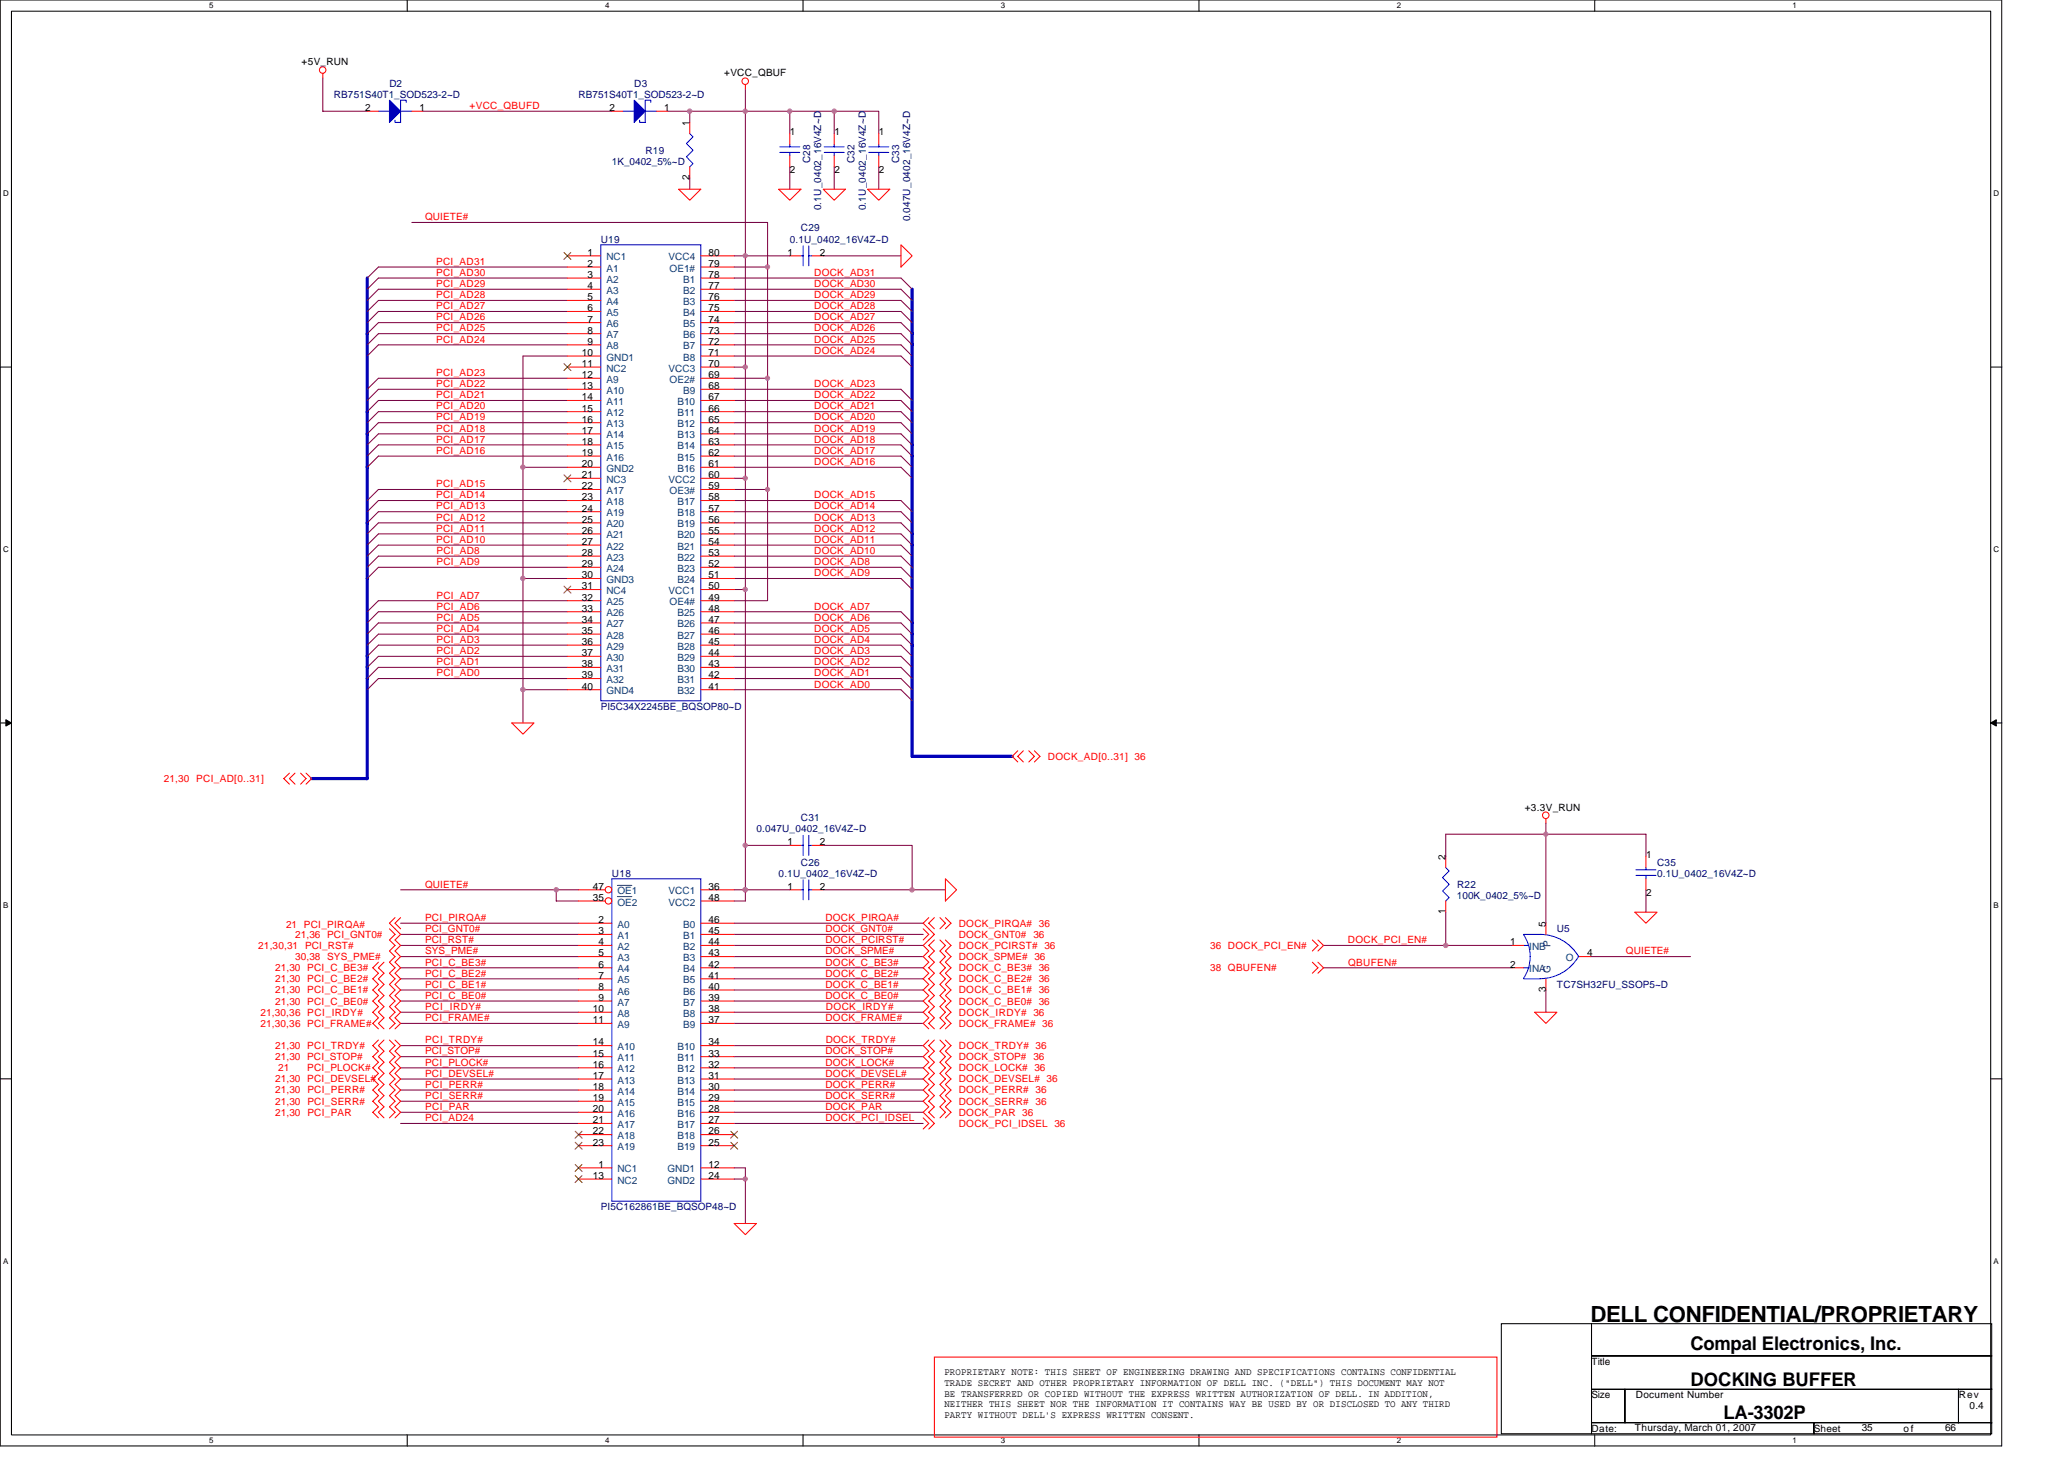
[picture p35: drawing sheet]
<svg xmlns="http://www.w3.org/2000/svg" width="297mm" height="210mm" viewBox="0 0 297 210" stroke-linecap="round" stroke-linejoin="round" font-family="sans-serif">
<defs><g id="words">
<text font-size="3.2" x="228.9" y="190.2">DELL CONFIDENTIAL/PROPRIETARY</text>
<g font-size="2.7">
<text x="243.3" y="194.2">Compal Electronics, Inc.</text>
<text x="243.3" y="199.3">DOCKING BUFFER</text>
<text x="248" y="204.2">LA-3302P</text>
</g>
<g font-size="1.4">
<text x="43.4" y="9.3">+5V_RUN</text>
<text x="104.2" y="10.9">+VCC_QBUF</text>
<text x="52.5" y="16">2</text>
<text x="60.4" y="16">1</text>
<text x="87.7" y="16">2</text>
<text x="95.6" y="16">1</text>
<text x="99.2" y="18.1" transform="rotate(-90 99.2 18.1)">1</text>
<text x="113.7" y="19.4">1</text>
<text x="120.1" y="19.4">1</text>
<text x="126.5" y="19.4">1</text>
<text x="99.2" y="25.9" transform="rotate(-90 99.2 25.9)">2</text>
<text x="113.7" y="24.8">2</text>
<text x="120.1" y="24.8">2</text>
<text x="126.5" y="24.8">2</text>
<text x="84.5" y="36.8">1</text>
<text x="84.5" y="38.4">2</text>
<text x="84.5" y="40">3</text>
<text x="84.5" y="41.6">4</text>
<text x="102" y="40">78</text>
<text x="102" y="41.6">77</text>
<text x="102" y="36.8">80</text>
<text x="102" y="38.4">79</text>
<text x="113.3" y="36.8">1</text>
<text x="118" y="36.8">2</text>
<text x="84.5" y="43.2">5</text>
<text x="84.5" y="44.8">6</text>
<text x="84.5" y="46.4">7</text>
<text x="84.5" y="48">8</text>
<text x="102" y="43.2">76</text>
<text x="102" y="44.8">75</text>
<text x="102" y="46.4">74</text>
<text x="102" y="48">73</text>
<text x="83.7" y="51.2">10</text>
<text x="83.7" y="52.8">11</text>
<text x="84.5" y="49.6">9</text>
<text x="102" y="49.6">72</text>
<text x="102" y="51.2">71</text>
<text x="102" y="52.8">70</text>
<text x="83.7" y="54.4">12</text>
<text x="83.7" y="56">13</text>
<text x="83.7" y="57.6">14</text>
<text x="83.7" y="59.2">15</text>
<text x="102" y="57.6">67</text>
<text x="102" y="59.2">66</text>
<text x="102" y="56">68</text>
<text x="102" y="54.4">69</text>
<text x="83.7" y="60.8">16</text>
<text x="83.7" y="62.4">17</text>
<text x="83.7" y="64">18</text>
<text x="83.7" y="65.6">19</text>
<text x="102" y="60.8">65</text>
<text x="102" y="62.4">64</text>
<text x="102" y="64">63</text>
<text x="102" y="65.6">62</text>
<text x="83.7" y="67.2">20</text>
<text x="83.7" y="68.8">21</text>
<text x="83.7" y="70.4">22</text>
<text x="83.7" y="72">23</text>
<text x="102" y="67.2">61</text>
<text x="102" y="72">58</text>
<text x="102" y="68.8">60</text>
<text x="102" y="70.4">59</text>
<text x="83.7" y="73.6">24</text>
<text x="83.7" y="75.2">25</text>
<text x="83.7" y="76.8">26</text>
<text x="102" y="73.6">57</text>
<text x="102" y="75.2">56</text>
<text x="102" y="76.8">55</text>
<text x="83.7" y="78.4">27</text>
<text x="83.7" y="80">28</text>
<text x="83.7" y="81.6">29</text>
<text x="83.7" y="83.2">30</text>
<text x="102" y="78.4">54</text>
<text x="102" y="80">53</text>
<text x="102" y="81.6">52</text>
<text x="102" y="83.2">51</text>
<text x="83.7" y="84.8">31</text>
<text x="83.7" y="86.4">32</text>
<text x="83.7" y="88">33</text>
<text x="83.7" y="89.6">34</text>
<text x="102" y="88">48</text>
<text x="102" y="89.6">47</text>
<text x="102" y="84.8">50</text>
<text x="102" y="86.4">49</text>
<text x="83.7" y="91.2">35</text>
<text x="83.7" y="92.8">36</text>
<text x="83.7" y="94.4">37</text>
<text x="83.7" y="96">38</text>
<text x="102" y="91.2">46</text>
<text x="102" y="92.8">45</text>
<text x="102" y="94.4">44</text>
<text x="102" y="96">43</text>
<text x="83.7" y="97.6">39</text>
<text x="83.7" y="99.2">40</text>
<text x="102" y="97.6">42</text>
<text x="102" y="99.2">41</text>
<text x="219.4" y="116.7">+3.3V_RUN</text>
<text x="113.3" y="121.6">1</text>
<text x="118" y="121.6">2</text>
<text x="208" y="123.7" transform="rotate(-90 208 123.7)">2</text>
<text x="236.9" y="123.4">1</text>
<text x="85.3" y="128">47</text>
<text x="85.3" y="129.6">35</text>
<text x="102" y="129.6">48</text>
<text x="102" y="128">36</text>
<text x="113.3" y="128">1</text>
<text x="118" y="128">2</text>
<text x="208" y="131.6" transform="rotate(-90 208 131.6)">1</text>
<text x="236.9" y="128.8">2</text>
<text x="86.1" y="132.8">2</text>
<text x="86.1" y="134.4">3</text>
<text x="86.1" y="136">4</text>
<text x="86.1" y="137.6">5</text>
<text x="102" y="132.8">46</text>
<text x="102" y="134.4">45</text>
<text x="102" y="136">44</text>
<text x="102" y="137.6">43</text>
<text x="217.4" y="136">1</text>
<text x="222.5" y="133.3" transform="rotate(-90 222.5 133.3)">5</text>
<text x="228.4" y="137.6">4</text>
<text x="86.1" y="139.2">6</text>
<text x="86.1" y="140.8">7</text>
<text x="86.1" y="142.4">8</text>
<text x="86.1" y="144">9</text>
<text x="102" y="139.2">42</text>
<text x="102" y="140.8">41</text>
<text x="102" y="142.4">40</text>
<text x="102" y="144">39</text>
<text x="217.4" y="139.2">2</text>
<text x="222.5" y="142.7" transform="rotate(-90 222.5 142.7)">3</text>
<text x="85.3" y="145.6">10</text>
<text x="85.3" y="147.2">11</text>
<text x="102" y="145.6">38</text>
<text x="102" y="147.2">37</text>
<text x="85.3" y="150.4">14</text>
<text x="85.3" y="152">15</text>
<text x="85.3" y="153.6">16</text>
<text x="85.3" y="155.2">17</text>
<text x="102" y="150.4">34</text>
<text x="102" y="152">33</text>
<text x="102" y="153.6">32</text>
<text x="102" y="155.2">31</text>
<text x="85.3" y="156.8">18</text>
<text x="85.3" y="158.4">19</text>
<text x="85.3" y="160">20</text>
<text x="85.3" y="161.6">21</text>
<text x="102" y="156.8">30</text>
<text x="102" y="158.4">29</text>
<text x="102" y="160">28</text>
<text x="102" y="161.6">27</text>
<text x="85.3" y="163.2">22</text>
<text x="85.3" y="164.8">23</text>
<text x="86.1" y="168">1</text>
<text x="102" y="163.2">26</text>
<text x="102" y="164.8">25</text>
<text x="102" y="168">12</text>
<text x="85.3" y="169.6">13</text>
<text x="102" y="169.6">24</text>
<text x="135.9" y="197.8">PROPRIETARY NOTE: THIS SHEET OF ENGINEERING DRAWING AND SPECIFICATIONS CONTAINS CONFIDENTIAL</text>
<text x="229" y="196.4">Title</text>
<text x="135.9" y="199.4">TRADE SECRET AND OTHER PROPRIETARY INFORMATION OF DELL INC. (&quot;DELL&quot;) THIS DOCUMENT MAY NOT</text>
<text x="135.9" y="200.9">BE TRANSFERRED OR COPIED WITHOUT THE EXPRESS WRITTEN AUTHORIZATION OF DELL. IN ADDITION,</text>
<text x="135.9" y="202.5">NEITHER THIS SHEET NOR THE INFORMATION IT CONTAINS WAY BE USED BY OR DISCLOSED TO ANY THIRD</text>
<text x="229" y="201.2">Size</text>
<text x="235.4" y="201.2">Document Number</text>
<text x="281.9" y="201.2">Rev</text>
<text x="283.4" y="202.8">0.4</text>
<text x="135.9" y="204">PARTY WITHOUT DELL'S EXPRESS WRITTEN CONSENT.</text>
<text x="229" y="206">Date:</text>
<text x="235.3" y="205.8">Thursday, March 01, 2007</text>
<text x="261" y="206">Sheet</text>
<text x="267.9" y="205.8">35</text>
<text x="274" y="206">of</text>
<text x="279.9" y="205.8">66</text>
</g>
<g font-size="1.4" fill="#000080">
<text x="48" y="14.1">RB751S40T1_SOD523-2~D</text>
<text x="56" y="12.5">D2</text>
<text x="83.3" y="14.1">RB751S40T1_SOD523-2~D</text>
<text x="91.3" y="12.5">D3</text>
<text x="88" y="23.7">1K_0402_5%~D</text>
<text x="92.9" y="22.1">R19</text>
<text x="116.6" y="23.5" transform="rotate(-90 116.6 23.5)">C28</text>
<text x="123" y="23.5" transform="rotate(-90 123 23.5)">C32</text>
<text x="129.4" y="23.5" transform="rotate(-90 129.4 23.5)">C33</text>
<text x="86.5" y="34.9">U19</text>
<text x="113.7" y="34.9">0.1U_0402_16V4Z~D</text>
<text x="115.3" y="33.3">C29</text>
<text x="118.2" y="30.2" transform="rotate(-90 118.2 30.2)">0.1U_0402_16V4Z~D</text>
<text x="124.6" y="30.2" transform="rotate(-90 124.6 30.2)">0.1U_0402_16V4Z~D</text>
<text x="131" y="31.9" transform="rotate(-90 131 31.9)">0.047U_0402_16V4Z~D</text>
<text x="86.5" y="102.1">PI5C34X2245BE_BQSOP80~D</text>
<text x="108.9" y="119.7">0.047U_0402_16V4Z~D</text>
<text x="115.3" y="118.1">C31</text>
<text x="115.3" y="124.5">C26</text>
<text x="238.5" y="124.5">C35</text>
<text x="88.1" y="126.1">U18</text>
<text x="112.1" y="126.1">0.1U_0402_16V4Z~D</text>
<text x="209.7" y="129.3">100K_0402_5%~D</text>
<text x="209.7" y="127.7">R22</text>
<text x="238.5" y="126.1">0.1U_0402_16V4Z~D</text>
<text x="224.1" y="134.1">U5</text>
<text x="224.1" y="142.1">TC7SH32FU_SSOP5~D</text>
<text x="86.5" y="174.1">PI5C162861BE_BQSOP48~D</text>
</g>
<g font-size="1.4" fill="#f00">
<text x="67.6" y="15.7">+VCC_QBUFD</text>
<text x="61.2" y="31.7">QUIETE#</text>
<text x="62.8" y="39.7">PCI_AD30</text>
<text x="62.8" y="38.1">PCI_AD31</text>
<text x="62.8" y="41.3">PCI_AD29</text>
<text x="117.2" y="41.3">DOCK_AD30</text>
<text x="117.2" y="39.7">DOCK_AD31</text>
<text x="62.8" y="46.1">PCI_AD26</text>
<text x="62.8" y="42.9">PCI_AD28</text>
<text x="62.8" y="47.7">PCI_AD25</text>
<text x="62.8" y="44.5">PCI_AD27</text>
<text x="117.2" y="46.1">DOCK_AD27</text>
<text x="117.2" y="47.7">DOCK_AD26</text>
<text x="117.2" y="44.5">DOCK_AD28</text>
<text x="117.2" y="42.9">DOCK_AD29</text>
<text x="62.8" y="49.3">PCI_AD24</text>
<text x="117.2" y="50.9">DOCK_AD24</text>
<text x="117.2" y="49.3">DOCK_AD25</text>
<text x="62.8" y="55.7">PCI_AD22</text>
<text x="62.8" y="58.9">PCI_AD20</text>
<text x="62.8" y="57.3">PCI_AD21</text>
<text x="62.8" y="54.1">PCI_AD23</text>
<text x="117.2" y="55.7">DOCK_AD23</text>
<text x="117.2" y="58.9">DOCK_AD21</text>
<text x="117.2" y="57.3">DOCK_AD22</text>
<text x="62.8" y="65.3">PCI_AD16</text>
<text x="62.8" y="62.1">PCI_AD18</text>
<text x="62.8" y="63.7">PCI_AD17</text>
<text x="62.8" y="60.5">PCI_AD19</text>
<text x="117.2" y="63.7">DOCK_AD18</text>
<text x="117.2" y="62.1">DOCK_AD19</text>
<text x="117.2" y="60.5">DOCK_AD20</text>
<text x="117.2" y="65.3">DOCK_AD17</text>
<text x="62.8" y="70.1">PCI_AD15</text>
<text x="62.8" y="71.7">PCI_AD14</text>
<text x="117.2" y="71.7">DOCK_AD15</text>
<text x="117.2" y="66.9">DOCK_AD16</text>
<text x="62.8" y="76.5">PCI_AD11</text>
<text x="62.8" y="74.9">PCI_AD12</text>
<text x="62.8" y="73.3">PCI_AD13</text>
<text x="117.2" y="73.3">DOCK_AD14</text>
<text x="117.2" y="74.9">DOCK_AD13</text>
<text x="117.2" y="76.5">DOCK_AD12</text>
<text x="62.8" y="78.1">PCI_AD10</text>
<text x="62.8" y="79.7">PCI_AD8</text>
<text x="62.8" y="81.3">PCI_AD9</text>
<text x="117.2" y="78.1">DOCK_AD11</text>
<text x="117.2" y="81.3">DOCK_AD8</text>
<text x="117.2" y="79.7">DOCK_AD10</text>
<text x="117.2" y="82.9">DOCK_AD9</text>
<text x="62.8" y="89.3">PCI_AD5</text>
<text x="62.8" y="86.1">PCI_AD7</text>
<text x="62.8" y="87.7">PCI_AD6</text>
<text x="117.2" y="89.3">DOCK_AD6</text>
<text x="117.2" y="87.7">DOCK_AD7</text>
<text x="62.8" y="94.1">PCI_AD2</text>
<text x="62.8" y="95.7">PCI_AD1</text>
<text x="62.8" y="90.9">PCI_AD4</text>
<text x="62.8" y="92.5">PCI_AD3</text>
<text x="117.2" y="94.1">DOCK_AD3</text>
<text x="117.2" y="95.7">DOCK_AD2</text>
<text x="117.2" y="90.9">DOCK_AD5</text>
<text x="117.2" y="92.5">DOCK_AD4</text>
<text x="62.8" y="97.3">PCI_AD0</text>
<text x="117.2" y="98.9">DOCK_AD0</text>
<text x="117.2" y="97.3">DOCK_AD1</text>
<text x="23.6" y="112.5">21,30 PCI_AD[0..31]</text>
<text x="150.8" y="109.3">DOCK_AD[0..31] 36</text>
<text x="61.2" y="127.7">QUIETE#</text>
<text x="37.2" y="136.5">21,30,31 PCI_RST#</text>
<text x="41.2" y="133.5">21 PCI_PIRQA#</text>
<text x="42.5" y="134.9">21,36 PCI_GNT0#</text>
<text x="61.2" y="132.5">PCI_PIRQA#</text>
<text x="61.2" y="137.3">SYS_PME#</text>
<text x="61.2" y="134.1">PCI_GNT0#</text>
<text x="61.2" y="135.7">PCI_RST#</text>
<text x="118.8" y="135.7">DOCK_PCIRST#</text>
<text x="118.8" y="137.3">DOCK_SPME#</text>
<text x="118.8" y="134.1">DOCK_GNT0#</text>
<text x="118.8" y="132.5">DOCK_PIRQA#</text>
<text x="138" y="134.9">DOCK_GNT0#</text>
<text x="138" y="133.3">DOCK_PIRQA# 36</text>
<text x="138" y="136.5">DOCK_PCIRST# 36</text>
<text x="148.7" y="134.9">36</text>
<text x="174.2" y="136.5">36 DOCK_PCI_EN#</text>
<text x="194" y="135.7">DOCK_PCI_EN#</text>
<text x="234" y="137.3">QUIETE#</text>
<text x="39.6" y="139.7">21,30 PCI_C_BE3#</text>
<text x="39.6" y="142.9">21,30 PCI_C_BE1#</text>
<text x="39.6" y="141.3">21,30 PCI_C_BE2#</text>
<text x="42.5" y="138.1">30,38 SYS_PME#</text>
<text x="61.2" y="138.9">PCI_C_BE3#</text>
<text x="61.2" y="142.1">PCI_C_BE1#</text>
<text x="61.2" y="143.7">PCI_C_BE0#</text>
<text x="61.2" y="140.5">PCI_C_BE2#</text>
<text x="118.8" y="140.5">DOCK_C_BE2#</text>
<text x="118.8" y="143.7">DOCK_C_BE0#</text>
<text x="118.8" y="138.9">DOCK_C_BE3#</text>
<text x="118.8" y="142.1">DOCK_C_BE1#</text>
<text x="138" y="142.9">DOCK_C_BE1# 36</text>
<text x="138" y="141.3">DOCK_C_BE2# 36</text>
<text x="138" y="138.1">DOCK_SPME# 36</text>
<text x="138" y="139.7">DOCK_C_BE3# 36</text>
<text x="174.2" y="139.7">38 QBUFEN#</text>
<text x="194" y="138.9">QBUFEN#</text>
<text x="37.5" y="147.7">21,30,36 PCI_FRAME#</text>
<text x="37.5" y="146.1">21,30,36 PCI_IRDY#</text>
<text x="39.6" y="144.5">21,30 PCI_C_BE0#</text>
<text x="61.2" y="145.3">PCI_IRDY#</text>
<text x="61.2" y="146.9">PCI_FRAME#</text>
<text x="118.8" y="146.9">DOCK_FRAME#</text>
<text x="118.8" y="145.3">DOCK_IRDY#</text>
<text x="138" y="144.5">DOCK_C_BE0# 36</text>
<text x="138" y="147.7">DOCK_FRAME# 36</text>
<text x="138" y="146.1">DOCK_IRDY# 36</text>
<text x="39.6" y="150.9">21,30 PCI_TRDY#</text>
<text x="39.6" y="155.7">21,30 PCI_DEVSEL#</text>
<text x="39.6" y="152.5">21,30 PCI_STOP#</text>
<text x="40" y="154.1">21</text>
<text x="44.2" y="154.1">PCI_PLOCK#</text>
<text x="61.2" y="153.3">PCI_PLOCK#</text>
<text x="61.2" y="151.7">PCI_STOP#</text>
<text x="61.2" y="150.1">PCI_TRDY#</text>
<text x="61.2" y="154.9">PCI_DEVSEL#</text>
<text x="118.8" y="153.3">DOCK_LOCK#</text>
<text x="118.8" y="151.7">DOCK_STOP#</text>
<text x="118.8" y="154.9">DOCK_DEVSEL#</text>
<text x="118.8" y="150.1">DOCK_TRDY#</text>
<text x="138" y="155.7">DOCK_DEVSEL# 36</text>
<text x="138" y="154.1">DOCK_LOCK# 36</text>
<text x="138" y="152.5">DOCK_STOP# 36</text>
<text x="138" y="150.9">DOCK_TRDY# 36</text>
<text x="39.6" y="157.3">21,30 PCI_PERR#</text>
<text x="39.6" y="160.5">21,30 PCI_PAR</text>
<text x="39.6" y="158.9">21,30 PCI_SERR#</text>
<text x="61.2" y="161.3">PCI_AD24</text>
<text x="61.2" y="158.1">PCI_SERR#</text>
<text x="61.2" y="156.5">PCI_PERR#</text>
<text x="61.2" y="159.7">PCI_PAR</text>
<text x="118.8" y="158.1">DOCK_SERR#</text>
<text x="118.8" y="159.7">DOCK_PAR</text>
<text x="118.8" y="161.3">DOCK_PCI_IDSEL</text>
<text x="118.8" y="156.5">DOCK_PERR#</text>
<text x="138" y="160.5">DOCK_PAR 36</text>
<text x="138" y="157.3">DOCK_PERR# 36</text>
<text x="138" y="158.9">DOCK_SERR# 36</text>
<text x="138" y="162.1">DOCK_PCI_IDSEL 36</text>
</g>
<g font-size="1.4" fill="#004080">
<text x="87.3" y="37.5">NC1</text>
<text x="87.3" y="39.1">A1</text>
<text x="87.3" y="40.7">A2</text>
<text x="96.2" y="37.5">VCC4</text>
<text x="96.4" y="39.1">OE1#</text>
<text x="98.3" y="40.7">B1</text>
<text x="87.3" y="42.3">A3</text>
<text x="87.3" y="43.9">A4</text>
<text x="87.3" y="45.5">A5</text>
<text x="87.3" y="47.1">A6</text>
<text x="98.3" y="42.3">B2</text>
<text x="98.3" y="43.9">B3</text>
<text x="98.3" y="45.5">B4</text>
<text x="98.3" y="47.1">B5</text>
<text x="87.3" y="48.7">A7</text>
<text x="87.3" y="50.3">A8</text>
<text x="87.3" y="51.9">GND1</text>
<text x="87.3" y="53.5">NC2</text>
<text x="96.2" y="53.5">VCC3</text>
<text x="98.3" y="48.7">B6</text>
<text x="98.3" y="50.3">B7</text>
<text x="98.3" y="51.9">B8</text>
<text x="87.3" y="55.1">A9</text>
<text x="87.3" y="56.7">A10</text>
<text x="87.3" y="58.3">A11</text>
<text x="87.3" y="59.9">A12</text>
<text x="96.4" y="55.1">OE2#</text>
<text x="97.5" y="58.3">B10</text>
<text x="97.5" y="59.9">B11</text>
<text x="98.3" y="56.7">B9</text>
<text x="87.3" y="61.5">A13</text>
<text x="87.3" y="63.1">A14</text>
<text x="87.3" y="64.7">A15</text>
<text x="97.5" y="61.5">B12</text>
<text x="97.5" y="63.1">B13</text>
<text x="97.5" y="64.7">B14</text>
<text x="87.3" y="66.3">A16</text>
<text x="87.3" y="67.9">GND2</text>
<text x="87.3" y="69.5">NC3</text>
<text x="87.3" y="71.1">A17</text>
<text x="96.2" y="69.5">VCC2</text>
<text x="96.4" y="71.1">OE3#</text>
<text x="97.5" y="66.3">B15</text>
<text x="97.5" y="67.9">B16</text>
<text x="87.3" y="72.7">A18</text>
<text x="87.3" y="74.3">A19</text>
<text x="87.3" y="75.9">A20</text>
<text x="87.3" y="77.5">A21</text>
<text x="97.5" y="72.7">B17</text>
<text x="97.5" y="74.3">B18</text>
<text x="97.5" y="75.9">B19</text>
<text x="97.5" y="77.5">B20</text>
<text x="87.3" y="79.1">A22</text>
<text x="87.3" y="80.7">A23</text>
<text x="87.3" y="82.3">A24</text>
<text x="87.3" y="83.9">GND3</text>
<text x="97.5" y="79.1">B21</text>
<text x="97.5" y="80.7">B22</text>
<text x="97.5" y="82.3">B23</text>
<text x="97.5" y="83.9">B24</text>
<text x="87.3" y="85.5">NC4</text>
<text x="87.3" y="87.1">A25</text>
<text x="87.3" y="88.7">A26</text>
<text x="96.2" y="85.5">VCC1</text>
<text x="96.4" y="87.1">OE4#</text>
<text x="97.5" y="88.7">B25</text>
<text x="87.3" y="90.3">A27</text>
<text x="87.3" y="91.9">A28</text>
<text x="87.3" y="93.5">A29</text>
<text x="87.3" y="95.1">A30</text>
<text x="97.5" y="90.3">B26</text>
<text x="97.5" y="91.9">B27</text>
<text x="97.5" y="93.5">B28</text>
<text x="97.5" y="95.1">B29</text>
<text x="87.3" y="96.7">A31</text>
<text x="87.3" y="98.3">A32</text>
<text x="87.3" y="99.9">GND4</text>
<text x="97.5" y="96.7">B30</text>
<text x="97.5" y="98.3">B31</text>
<text x="97.5" y="99.9">B32</text>
<text x="88.9" y="128.7">OE1</text>
<text x="88.9" y="130.3">OE2</text>
<text x="96.2" y="130.3">VCC2</text>
<text x="96.2" y="128.7">VCC1</text>
<text x="88.9" y="133.5">A0</text>
<text x="88.9" y="135.1">A1</text>
<text x="88.9" y="136.7">A2</text>
<text x="98.3" y="133.5">B0</text>
<text x="98.3" y="135.1">B1</text>
<text x="98.3" y="136.7">B2</text>
<text x="220.1" y="136.7">INB</text>
<text x="223.2" y="136.2" transform="rotate(-90 223.2 136.2)">P</text>
<text x="88.9" y="138.3">A3</text>
<text x="88.9" y="139.9">A4</text>
<text x="88.9" y="141.5">A5</text>
<text x="88.9" y="143.1">A6</text>
<text x="98.3" y="138.3">B3</text>
<text x="98.3" y="139.9">B4</text>
<text x="98.3" y="141.5">B5</text>
<text x="98.3" y="143.1">B6</text>
<text x="220.1" y="139.9">INA</text>
<text x="223.2" y="140" transform="rotate(-90 223.2 140)">G</text>
<text x="225.4" y="138.3">O</text>
<text x="88.9" y="144.7">A7</text>
<text x="88.9" y="146.3">A8</text>
<text x="88.9" y="147.9">A9</text>
<text x="98.3" y="144.7">B7</text>
<text x="98.3" y="146.3">B8</text>
<text x="98.3" y="147.9">B9</text>
<text x="88.9" y="151.1">A10</text>
<text x="88.9" y="152.7">A11</text>
<text x="88.9" y="154.3">A12</text>
<text x="88.9" y="155.9">A13</text>
<text x="97.5" y="151.1">B10</text>
<text x="97.5" y="152.7">B11</text>
<text x="97.5" y="154.3">B12</text>
<text x="97.5" y="155.9">B13</text>
<text x="88.9" y="157.5">A14</text>
<text x="88.9" y="159.1">A15</text>
<text x="88.9" y="160.7">A16</text>
<text x="97.5" y="157.5">B14</text>
<text x="97.5" y="159.1">B15</text>
<text x="97.5" y="160.7">B16</text>
<text x="88.9" y="162.3">A17</text>
<text x="88.9" y="163.9">A18</text>
<text x="88.9" y="165.5">A19</text>
<text x="97.5" y="162.3">B17</text>
<text x="97.5" y="163.9">B18</text>
<text x="97.5" y="165.5">B19</text>
<text x="88.9" y="168.7">NC1</text>
<text x="88.9" y="170.3">NC2</text>
<text x="96.1" y="168.7">GND1</text>
<text x="96.1" y="170.3">GND2</text>
</g>
<g font-size="1.1">
<text x="30.1" y="1.2">5</text>
<text x="87.1" y="1.2">4</text>
<text x="144" y="1.2">3</text>
<text x="201" y="1.2">2</text>
<text x="258" y="1.2">1</text>
<text x=".4" y="28.2">D</text>
<text x="286.9" y="28.2">D</text>
<text x=".4" y="79.4">C</text>
<text x="286.9" y="79.4">C</text>
<text x=".4" y="130.6">B</text>
<text x="286.9" y="130.6">B</text>
<text x=".4" y="181.8">A</text>
<text x="286.9" y="181.8">A</text>
<text x="30.1" y="207.6">5</text>
<text x="87.1" y="207.6">4</text>
<text x="144" y="207.6">3</text>
<text x="201" y="207.6">2</text>
<text x="258" y="207.6">1</text>
</g>
</g></defs>
<path d="M0 0h288.1v208h-288.1zM1.6 1.6h284.9v204.8h-284.9z" fill="none" stroke="#000" stroke-width=".15"/>
<g fill="#fff">
<path d="M30.1 .2h.6v1.2h-.6z"/>
<path d="M30.1 206.6h.6v1.3h-.6z"/>
</g>
<path d="M58.6 0v1.6M58.6 206.4v1.6" fill="none" stroke="#000" stroke-width=".15"/>
<g fill="#fff">
<path d="M87.1 .2h.6v1.2h-.6z"/>
<path d="M87.1 206.6h.6v1.3h-.6z"/>
</g>
<path d="M115.6 0v1.6M115.6 206.4v1.6" fill="none" stroke="#000" stroke-width=".15"/>
<g fill="#fff">
<path d="M144 .2h.6v1.2h-.6z"/>
<path d="M144 206.6h.6v1.3h-.6z"/>
</g>
<path d="M172.5 0v1.6M172.5 206.4v1.6" fill="none" stroke="#000" stroke-width=".15"/>
<g fill="#fff">
<path d="M201 .2h.6v1.2h-.6z"/>
<path d="M201 206.6h.6v1.3h-.6z"/>
</g>
<path d="M229.5 0v1.6M229.5 206.4v1.6" fill="none" stroke="#000" stroke-width=".15"/>
<g fill="#fff">
<path d="M258 .2h.6v1.2h-.6z"/>
<path d="M258 206.6h.6v1.3h-.6z"/>
<path d="M.4 27.2h.8v1.3h-.8z"/>
<path d="M286.9 27.2h.8v1.3h-.8z"/>
<path d="M.4 78.4h.8v1.3h-.8z"/>
<path d="M286.9 78.4h.8v1.3h-.8z"/>
</g>
<path d="M0 52.8h1.6M286.5 52.8h1.6" fill="none" stroke="#000" stroke-width=".15"/>
<g fill="#fff">
<path d="M.4 129.6h.8v1.3h-.8z"/>
<path d="M286.9 129.6h.7v1.3h-.7z"/>
</g>
<path d="M0 104h1.6M286.5 104h1.6" fill="none" stroke="#000" stroke-width=".15"/>
<path d="M.8 103.5l.8 .5-.8 .5zM286.5 104l.8-.5v1z" fill="#000" stroke="#000" stroke-width=".14"/>
<g fill="#fff">
<path d="M.4 180.8h.8v1.3h-.8z"/>
<path d="M286.9 180.8h.7v1.3h-.7z"/>
</g>
<path d="M0 155.2h1.6M286.5 155.2h1.6M216.1 190.4h12.9v15.9h-12.9zM229 190.4h57.6v4.7h-57.6zM229 195.1h57.6v4.8h-57.6zM229 199.9h4.8v4.8h-4.8zM233.8 199.9h48.1v4.8h-48.1zM281.9 199.9h4.7v4.8h-4.7zM229 204.7h32v1.6h-32zM261 204.7h25.6v1.6h-25.6z" fill="none" stroke="#000" stroke-width=".15"/>
<g fill="none" stroke="#800040" stroke-width=".15">
<path d="M46.5 11.2v4.8h6.3M60.9 16h27.2M96.1 16h17.6v3.2M99.3 16v1.6M107.3 12.8v72M113.7 16h6.4v3.2M120.1 16h6.4v3.2M59.3 32h51.2v6.4M81.7 38.4h-27.2l-1.7 1.6M99.3 25.6v1.6M105.7 36.8h8M105.7 38.4h4.8"/>
<path d="M110.5 38.4v16h-4.8M113.7 24v3.2M118.5 36.8h11.2M120.1 24v3.2M126.5 24v3.2M81.7 51.2h-6.4v16h6.4M81.7 49.6h-27.2l-1.7 1.6M81.7 54.4h-27.2l-1.7 1.6M81.7 56h-27.2l-1.7 1.6M81.7 40h-27.2l-1.7 1.6M81.7 44.8h-27.2l-1.7 1.6M81.7 59.2h-27.2l-1.7 1.6"/>
<path d="M81.7 43.2h-27.2l-1.7 1.6M81.7 41.6h-27.2l-1.7 1.6M81.7 57.6h-27.2l-1.7 1.6M81.7 48h-27.2l-1.7 1.6M81.7 46.4h-27.2l-1.7 1.6M105.7 59.2h24l1.6 1.6M105.7 57.6h24l1.6 1.6M105.7 56h24l1.6 1.6M105.7 51.2h24l1.6 1.6M105.7 49.6h24l1.6 1.6M105.7 48h24l1.6 1.6M105.7 46.4h24l1.6 1.6"/>
<path d="M105.7 44.8h24l1.6 1.6M105.7 43.2h24l1.6 1.6M105.7 41.6h24l1.6 1.6M105.7 40h24l1.6 1.6M105.7 52.8h1.6M110.5 54.4v16h-4.8M75.3 67.2v16h6.4M81.7 72h-27.2l-1.7 1.6M81.7 78.4h-27.2l-1.7 1.6M81.7 64h-27.2l-1.7 1.6M81.7 65.6h-27.2l-1.7 1.6M81.7 73.6h-27.2l-1.7 1.6"/>
<path d="M81.7 76.8h-27.2l-1.7 1.6M81.7 60.8h-27.2l-1.7 1.6M81.7 70.4h-27.2l-1.7 1.6M81.7 75.2h-27.2l-1.7 1.6M81.7 62.4h-27.2l-1.7 1.6M105.7 78.4h24l1.6 1.6M105.7 76.8h24l1.6 1.6M105.7 75.2h24l1.6 1.6M105.7 73.6h24l1.6 1.6M105.7 72h24l1.6 1.6M105.7 65.6h24l1.6 1.6M105.7 64h24l1.6 1.6"/>
<path d="M105.7 62.4h24l1.6 1.6M105.7 60.8h24l1.6 1.6M105.7 67.2h24l1.6 1.6M105.7 68.8h1.6M110.5 70.4v16h-4.8M75.3 83.2v16h6.4M75.3 99.2v4.8M81.7 88h-27.2l-1.7 1.6M81.7 86.4h-27.2l-1.7 1.6M81.7 81.6h-27.2l-1.7 1.6M81.7 91.2h-27.2l-1.7 1.6M81.7 89.6h-27.2l-1.7 1.6"/>
<path d="M81.7 96h-27.2l-1.7 1.6M81.7 80h-27.2l-1.7 1.6M81.7 97.6h-27.2l-1.7 1.6M81.7 92.8h-27.2l-1.7 1.6M81.7 94.4h-27.2l-1.7 1.6M105.7 84.8h1.6v36.8M105.7 97.6h24l1.6 1.6M105.7 99.2h24l1.6 1.6M105.7 96h24l1.6 1.6M105.7 94.4h24l1.6 1.6M105.7 92.8h24l1.6 1.6M105.7 91.2h24l1.6 1.6"/>
<path d="M105.7 89.6h24l1.6 1.6M105.7 88h24l1.6 1.6M105.7 83.2h24l1.6 1.6M105.7 81.6h24l1.6 1.6M105.7 80h24l1.6 1.6M131.3 81.6h.1M222.5 118.4v14.4M57.7 137.6h25.6M57.7 136h25.6M57.7 139.2h25.6M57.7 132.8h25.6M57.7 128h25.6"/>
<path d="M57.7 134.4h25.6M80 128v1.6h3.3M105.7 137.6h27.2M105.7 136h27.2M105.7 139.2h27.2M105.7 132.8h27.2M105.7 128h8M105.7 134.4h27.2M113.7 121.6h-6.4v8h-1.6M118.5 121.6h12.8v6.4h-12.8M131.3 128h4.8M190.5 136h27.2"/>
<path d="M190.5 139.2h27.2M208.1 123.2v-3.2h28.8v3.2M208.1 131.2v4.8M228.9 137.6h14.4M236.9 128v3.2M57.7 158.4h25.6M57.7 153.6h25.6M57.7 140.8h25.6M57.7 150.4h25.6M57.7 142.4h25.6M57.7 144h25.6M57.7 156.8h25.6"/>
<path d="M57.7 152h25.6M57.7 155.2h25.6M57.7 145.6h25.6M57.7 147.2h25.6M105.7 158.4h27.2M105.7 153.6h27.2M105.7 140.8h27.2M105.7 150.4h27.2M105.7 142.4h27.2M105.7 144h27.2M105.7 156.8h27.2M105.7 152h27.2"/>
<path d="M105.7 155.2h27.2M105.7 145.6h27.2M105.7 147.2h27.2M222.5 142.4v3.2M57.7 161.6h25.6M57.7 160h25.6M105.7 168h1.6v8M105.7 161.6h27.2M105.7 160h27.2M105.7 169.6h1.6"/>
</g>
<path d="M52.8 40v72h-8M131.3 41.6v67.2h14.4" fill="none" stroke="#00f" stroke-width=".47"/>
<g fill="none" stroke="#f00" stroke-width=".15">
<path d="M46.5 10.6v.6M88.1 16h1.6M94.5 16h1.6M99.3 17.6v1.6M107.3 12.2v.6M113.7 19.2v1.6M126.5 19.2v1.6M97.7 27.2h3.2l-1.6 1.6zM99.3 24v1.6M112.1 27.2h3.2l-1.6 1.6zM113.7 36.8h1.6M113.7 22.4v1.6"/>
<path d="M116.9 36.8h1.6M118.5 27.2h3.2l-1.6 1.6zM124.9 27.2h3.2l-1.6 1.6zM126.5 22.4v1.6M129.7 35.2l1.6 1.6-1.6 1.6zM41.7 111.2l-.9 .8 .9 .8M42.5 111.2l-.8 .8 .8 .8M43.3 111.2l.7 .8-.7 .8M44 111.2l.8 .8-.8 .8M73.7 104h3.2l-1.6 1.6zM146.5 108l-.8 .8 .8 .8M147.3 108l-.8 .8 .8 .8"/>
<path d="M148.1 108l.8 .8-.8 .8M148.9 108l.8 .8-.8 .8M222.5 117.8v.6M54.5 138.4l-.8 .8 .8 .8-.8 .8 .8 .8-.8 .8 .8 .8-.8 .8 .8 .8-.8 .8 .8 .8-.8 .8 .8 .8M55.3 138.4l-.8 .8 .8 .8-.8 .8 .8 .8-.8 .8 .8 .8-.8 .8 .8 .8-.8 .8 .8 .8-.8 .8 .8 .8M56 133.6l.9 .8-.9 .8 .9 .8-.9 .8 .9 .8-.9 .8 .9 .8-.9 .8 .9 .8-.9 .8 .9 .8-.9 .8 .9 .8-.9 .8 .9 .8-.9 .8 .9 .8-.9 .8M56.9 132l-.9 .8 1.7 1.6-.8 .8 .8 .8-.8 .8 .8 .8-.8 .8 .8 .8-.8 .8 .8 .8-.8 .8 .8 .8-.8 .8 .8 .8-.8 .8 .8 .8-.8 .8 .8 .8-.8 .8M57.7 132l-.8 .8 .8 .8M83.3 132.8h4.8M83.3 134.4h4.8M83.3 136h4.8M83.3 137.6h4.8"/>
<path d="M83.3 139.2h4.8M100.9 132.8h4.8M100.9 134.4h4.8M100.9 136h4.8M100.9 137.6h4.8M100.9 139.2h4.8M113.7 121.6h1.6M116.9 121.6h1.6M132.9 133.6l.8 .8-.8 .8M133.7 132l-.8 .8 1.6 1.6-1.6 1.6 .8 .8-.8 .8 .8 .8-.8 .8 .8 .8-.8 .8 .8 .8-.8 .8 .8 .8-.8 .8 .8 .8-.8 .8 .8 .8-.8 .8 .8 .8M134.5 135.2l-.8 .8 .8 .8-.8 .8 .8 .8-.8 .8 .8 .8-.8 .8 .8 .8-.8 .8 .8 .8-.8 .8 .8 .8-.8 .8 .8 .8-.8 .8 .8 .8M134.5 132l-.8 .8 .8 .8"/>
<path d="M135.3 135.2l.8 .8-.8 .8 .8 .8-.8 .8 .8 .8-.8 .8 .8 .8-.8 .8 .8 .8-.8 .8 .8 .8-.8 .8 .8 .8-.8 .8 .8 .8-.8 .8M135.3 132l.8 .8-.8 .8M136.1 126.4l1.6 1.6-1.6 1.6zM136.1 135.2l.8 .8-.8 .8 .8 .8-.8 .8 .8 .8-.8 .8 .8 .8-.8 .8 .8 .8-.8 .8 .8 .8-.8 .8 .8 .8-.8 .8 .8 .8-.8 .8M136.1 132l.8 .8-.8 .8M188.9 135.2l.8 .8-.8 .8M188.9 138.4l.8 .8-.8 .8M189.7 135.2l.8 .8-.8 .8M189.7 138.4l.8 .8-.8 .8M208.1 123.2v1.6M208.1 129.6v1.6M235.3 131.2h3.2l-1.6 1.6z"/>
<path d="M236.9 123.2v1.6M236.9 126.4v1.6M54.5 149.6l-.8 .8 .8 .8-.8 .8 .8 .8-.8 .8 .8 .8-.8 .8 .8 .8-.8 .8 .8 .8-.8 .8 .8 .8-.8 .8 .8 .8M55.3 149.6l-.8 .8 .8 .8-.8 .8 .8 .8-.8 .8 .8 .8-.8 .8 .8 .8-.8 .8 .8 .8-.8 .8 .8 .8-.8 .8 .8 .8M56 149.6l.9 .8-.9 .8 .9 .8-.9 .8 .9 .8-.9 .8 .9 .8-.9 .8 .9 .8-.9 .8 .9 .8-.9 .8 .9 .8-.9 .8M56.9 149.6l.8 .8-.8 .8 .8 .8-.8 .8 .8 .8-.8 .8 .8 .8-.8 .8 .8 .8-.8 .8 .8 .8-.8 .8 .8 .8-.8 .8M83.3 140.8h4.8M83.3 142.4h4.8M83.3 144h4.8M83.3 145.6h4.8M83.3 147.2h4.8M83.3 150.4h4.8"/>
<path d="M83.3 152h4.8M83.3 153.6h4.8M83.3 155.2h4.8M83.3 156.8h4.8M83.3 158.4h4.8M100.9 140.8h4.8M100.9 142.4h4.8M100.9 144h4.8M100.9 145.6h4.8M100.9 147.2h4.8M100.9 150.4h4.8M100.9 152h4.8"/>
<path d="M100.9 153.6h4.8M100.9 155.2h4.8M100.9 156.8h4.8M100.9 158.4h4.8M133.7 149.6l-.8 .8 .8 .8-.8 .8 .8 .8-.8 .8 .8 .8-.8 .8 .8 .8-.8 .8 .8 .8-.8 .8 .8 .8-.8 .8 1.6 1.6-.8 .8M134.5 149.6l-.8 .8 .8 .8-.8 .8 .8 .8-.8 .8 .8 .8-.8 .8 .8 .8-.8 .8 .8 .8-.8 .8 .8 .8-.8 .8 .8 .8M135.3 149.6l.8 .8-.8 .8 .8 .8-.8 .8 .8 .8-.8 .8 .8 .8-.8 .8 .8 .8-.8 .8 .8 .8-.8 .8 .8 .8-.8 .8M136.1 149.6l.8 .8-.8 .8 .8 .8-.8 .8 .8 .8-.8 .8 .8 .8-.8 .8 .8 .8-.8 .8 .8 .8-.8 .8 .8 .8-.8 .8M220.9 145.6h3.2l-1.6 1.6zM83.3 168h4.8M83.3 169.6h4.8M100.9 168h4.8"/>
<path d="M100.9 169.6h4.8M105.7 176h3.2l-1.6 1.6zM132.9 160.8l.8 .8-.8 .8M134.5 195.2h80.9v11.6h-80.9z"/>
<circle cx="46.4" cy="10.1" r=".47"/>
<circle cx="107.2" cy="11.7" r=".47"/>
<circle cx="222.5" cy="117.3" r=".47"/>
</g>
<g fill="none" stroke="#00f" stroke-width=".15">
<path d="M89.7 16h1.6M92.9 16h1.6M93.7 14.7v-.3h-.8v3.2h-.8v-.3M99.3 19.2l.4 .5-.9 1 .9 .9-.9 1 .9 .9-.4 .5M112.2 21.9h2.9M112.2 21.1h2.9M113.7 20.8v.3M113.7 21.9v.5M115.3 36.8h.3M115.6 35.4v2.8M116.4 36.8h.5M116.4 35.4v2.8"/>
<path d="M125 21.9h2.9M125 21.1h2.9M126.5 20.8v.3M126.5 21.9v.5M88.1 126.4h12.8v46.4h-12.8zM115.3 121.6h.3M115.6 120.2v2.9M116.4 120.2v2.9M116.4 121.6h.5M208.1 124.8l.5 .5-1 1 1 .9-1 1 1 .9-.5 .5M235.4 125.9h2.9M235.4 125.1h2.9"/>
<path d="M236.9 124.8v.3M236.9 125.9v.5"/>
</g>
<path d="M91.3 14.4l1.6 1.6-1.6 1.6z" fill-rule="evenodd" fill="#00f" stroke="#00f" stroke-width=".15"/>
<path d="M82.8 167.5l1 1M82.8 169.1l1 1M83.8 167.5l-1 1M83.8 169.1l-1 1" fill="none" stroke="#804000" stroke-width=".14"/>
<circle cx="87.6" cy="128" r=".46" fill="#fff" stroke="#f00" stroke-width=".15"/>
<path d="M83.3 128h3.8" fill="none" stroke="#f00" stroke-width=".15"/>
<path d="M88.9 127.4h2" fill="none" stroke="#004080" stroke-width=".14"/>
<circle cx="87.6" cy="129.6" r=".46" fill="#fff" stroke="#f00" stroke-width=".15"/>
<g fill="none" stroke="#f00" stroke-width=".15">
<path d="M52.8 16h1.7M59.3 16h1.6M120.1 19.2v1.6M81.7 36.8h4.8M81.7 38.4h4.8M100.9 36.8h4.8M100.9 38.4h4.8M120.1 22.4v1.6M81.7 40h4.8M81.7 41.6h4.8M81.7 43.2h4.8M81.7 44.8h4.8"/>
<path d="M81.7 46.4h4.8M81.7 48h4.8M81.7 49.6h4.8M81.7 51.2h4.8M81.7 52.8h4.8M81.7 54.4h4.8M81.7 56h4.8M81.7 57.6h4.8M81.7 59.2h4.8M100.9 40h4.8M100.9 41.6h4.8M100.9 43.2h4.8"/>
<path d="M100.9 44.8h4.8M100.9 46.4h4.8M100.9 48h4.8M100.9 49.6h4.8M100.9 51.2h4.8M100.9 52.8h4.8M100.9 54.4h4.8M100.9 56h4.8M100.9 57.6h4.8M100.9 59.2h4.8M81.7 60.8h4.8M81.7 62.4h4.8"/>
<path d="M81.7 64h4.8M81.7 65.6h4.8M81.7 67.2h4.8M81.7 68.8h4.8M81.7 70.4h4.8M81.7 72h4.8M81.7 73.6h4.8M81.7 75.2h4.8M81.7 76.8h4.8M81.7 78.4h4.8M100.9 60.8h4.8M100.9 62.4h4.8"/>
<path d="M100.9 64h4.8M100.9 65.6h4.8M100.9 67.2h4.8M100.9 68.8h4.8M100.9 70.4h4.8M100.9 72h4.8M100.9 73.6h4.8M100.9 75.2h4.8M100.9 76.8h4.8M100.9 78.4h4.8M81.7 80h4.8M81.7 81.6h4.8"/>
<path d="M81.7 83.2h4.8M81.7 84.8h4.8M81.7 86.4h4.8M81.7 88h4.8M81.7 89.6h4.8M81.7 91.2h4.8M81.7 92.8h4.8M81.7 94.4h4.8M81.7 96h4.8M81.7 97.6h4.8M81.7 99.2h4.8M100.9 80h4.8"/>
<path d="M100.9 81.6h4.8M100.9 83.2h4.8M100.9 84.8h4.8M100.9 86.4h4.8M100.9 88h4.8M100.9 89.6h4.8M100.9 91.2h4.8M100.9 92.8h4.8M100.9 94.4h4.8M100.9 96h4.8M100.9 97.6h4.8M100.9 99.2h4.8"/>
<path d="M83.3 129.6h3.8M100.9 129.6h4.8M100.9 128h4.8M113.7 128h1.6M116.9 128h1.6M217.7 136h1.6M217.7 139.2h1.6M222.5 132.8v1.6M227.3 137.6h1.6M222.5 140.8v1.6M83.3 160h4.8M83.3 161.6h4.8"/>
<path d="M83.3 163.2h4.8M83.3 164.8h4.8M100.9 160h4.8M100.9 161.6h4.8M100.9 163.2h4.8M100.9 164.8h4.8"/>
</g>
<path d="M88.9 129h2" fill="none" stroke="#004080" stroke-width=".14"/>
<g fill="none" stroke="#804000" stroke-width=".14">
<path d="M81.2 36.3l1 1M82.1 36.3l-1 1M81.2 52.3l1 1M82.1 52.3l-1 1M81.2 68.3l1 1M82.1 68.3l-1 1M81.2 84.3l1 1M82.1 84.3l-1 1M82.8 162.8l1 .9M82.8 164.3l1 1M83.8 162.8l-1 .9M83.8 164.3l-1 1"/>
<path d="M105.2 162.8l1 .9M105.2 164.3l1 1M106.1 162.8l-.9 .9M106.1 164.3l-.9 1"/>
</g>
<g fill="none" stroke="#00f" stroke-width=".15">
<path d="M54.5 16h1.5M57.7 16h1.6M58.5 14.7v-.3h-.8v3.2h-.8v-.3M86.5 35.2h14.4v65.6h-14.4zM118.6 21.9h2.9M118.6 21.1h2.9M120.1 20.8v.3M120.1 21.9v.5M115.3 128h.3M115.6 126.6v2.9M116.4 128h.5M116.4 126.6v2.9"/>
<path d="M219.2 134.4a5.7 5.7 0 0 1 0 6.4M219.3 134.4a9.2 9.2 0 0 1 5.6 .9 6.4 6.4 0 0 1 2.3 2.3M219.3 136h.6M219.3 139.2h.8M227.2 137.6a6.4 6.4 0 0 1-5.5 3.2M219.3 140.8h2.4"/>
</g>
<path d="M56 14.4l1.7 1.6-1.7 1.6z" fill-rule="evenodd" fill="#00f" stroke="#00f" stroke-width=".15"/>
<g fill="#f0f" stroke="#f0f" stroke-width=".15">
<circle cx="222.5" cy="120" r=".32"/>
<circle cx="208.1" cy="136" r=".32"/>
<circle cx="131.2" cy="128" r=".32"/>
<circle cx="107.3" cy="169.6" r=".31"/>
<circle cx="107.2" cy="128" r=".32"/>
<circle cx="107.3" cy="52.8" r=".31"/>
<circle cx="107.3" cy="36.8" r=".31"/>
<circle cx="99.2" cy="16" r=".32"/>
<circle cx="75.2" cy="67.2" r=".32"/>
<circle cx="75.2" cy="83.2" r=".32"/>
<circle cx="107.3" cy="68.8" r=".31"/>
<circle cx="107.3" cy="84.8" r=".31"/>
<circle cx="107.3" cy="121.6" r=".31"/>
<circle cx="110.5" cy="38.4" r=".31"/>
<circle cx="110.5" cy="54.4" r=".31"/>
<circle cx="110.5" cy="70.4" r=".31"/>
<circle cx="75.2" cy="99.2" r=".32"/>
<circle cx="80" cy="128" r=".32"/>
<circle cx="107.2" cy="16" r=".32"/>
<circle cx="113.6" cy="16" r=".32"/>
<circle cx="120.1" cy="16" r=".32"/>
</g>
<use href="#words"/>
</svg>
